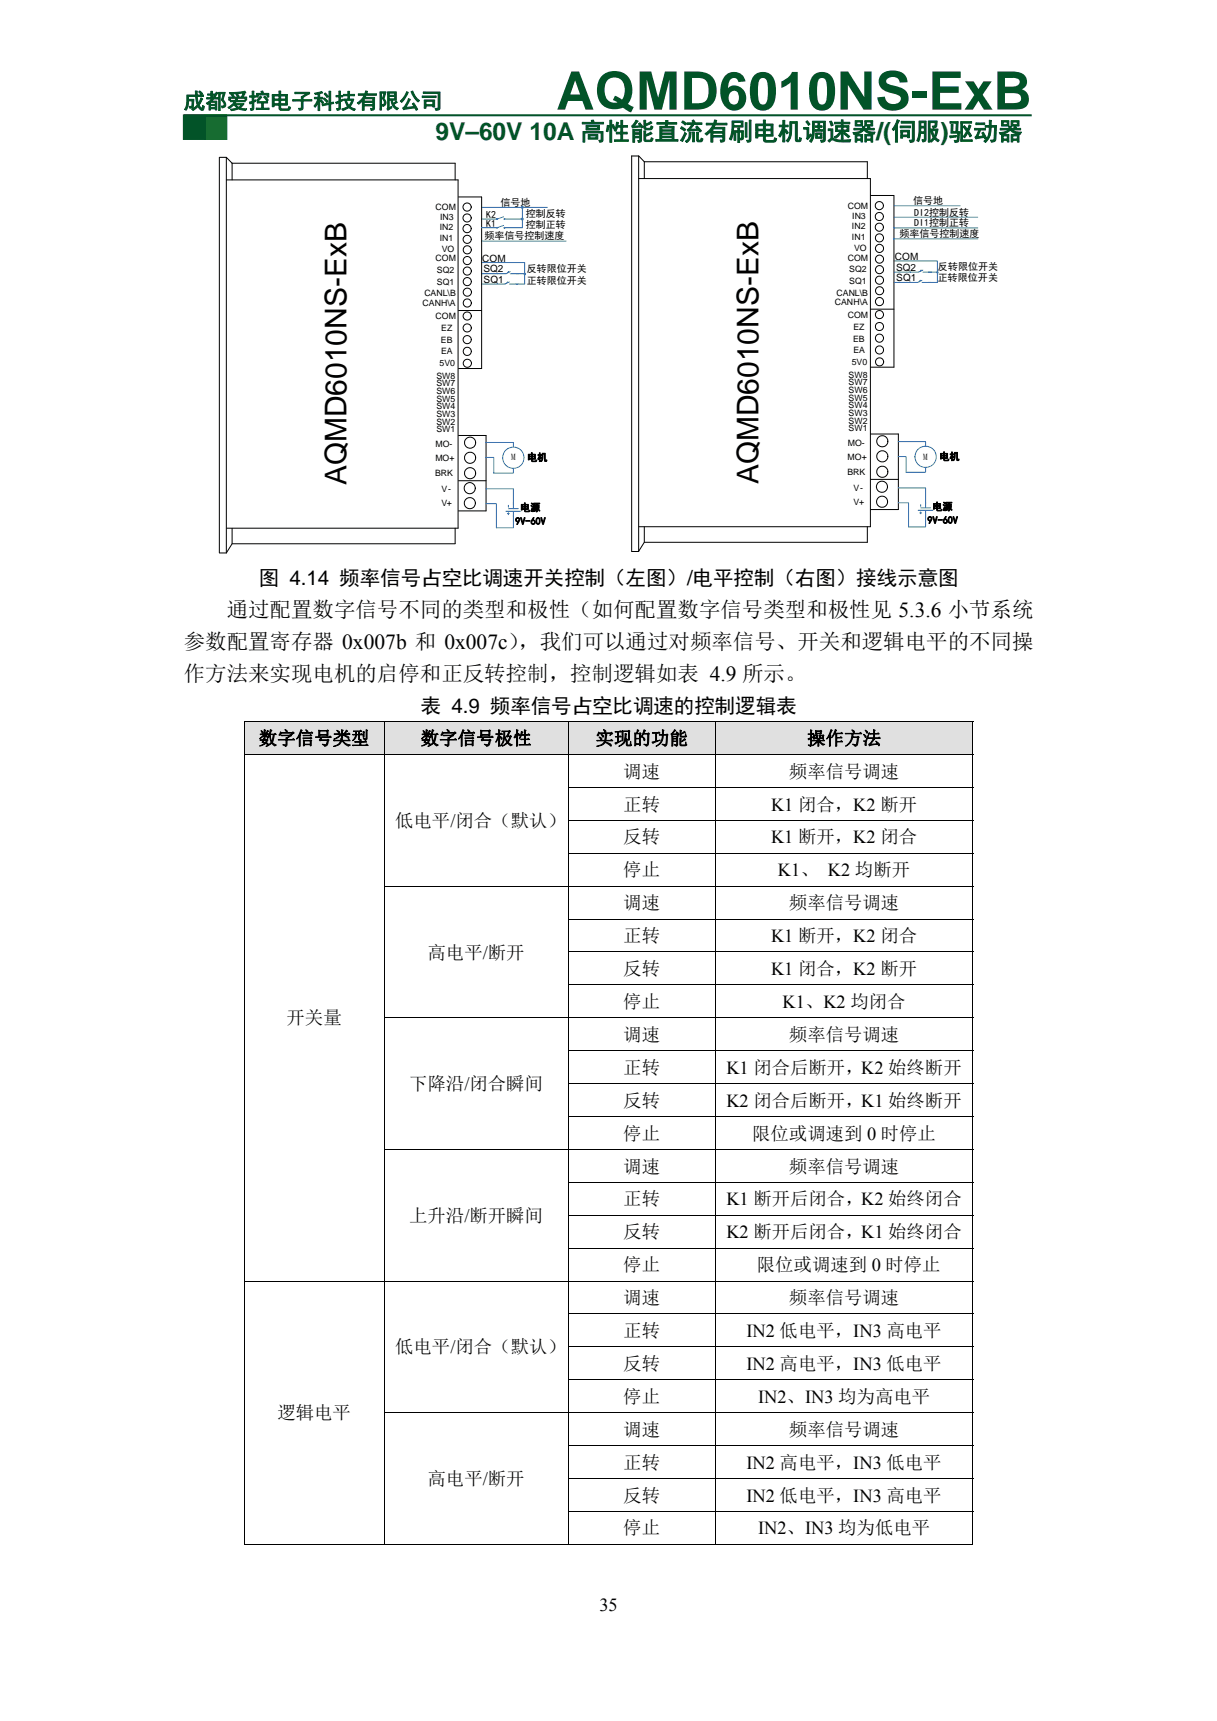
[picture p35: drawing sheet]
<svg xmlns="http://www.w3.org/2000/svg" width="210mm" height="297mm" viewBox="0 0 210 297" stroke-linecap="round" stroke-linejoin="round" font-family="sans-serif">
<defs><g id="words">
<text font-size="9.2" fill="#025328" x="96" y="18.9">AQMD6010NS-ExB</text>
<g font-size="5.2">
<text x="59.8" y="83.8" transform="rotate(-90 59.8 83.8)">AQMD6010NS-ExB</text>
<text x="130.9" y="83.6" transform="rotate(-90 130.9 83.6)">AQMD6010NS-ExB</text>
</g>
<text font-size="4.2" fill="#025328" x="75.1" y="24.2">9V–60V 10A 高性能直流有刷电机调速器/(伺服)驱动器</text>
<text font-size="3.7" fill="#025328" x="31.7" y="18.7">成都爱控电子科技有限公司</text>
<g font-size="3.7">
<text x="39.1" y="106.5">通过配置数字信号不同的类型和极性（如何配置数字信号类型和极性见 5.3.6 小节系统</text>
<text x="31.7" y="112">参数配置寄存器 0x007b 和 0x007c）</text>
<text x="89.5" y="112">，我们可以通过对频率信号、开关和逻辑电平的不同操</text>
<text x="31.7" y="117.5">作方法来实现电机的启停和正反转控制，控制逻辑如表 4.9 所示。</text>
</g>
<g font-size="3.5">
<text x="44.6" y="101">图 4.14 频率信号占空比调速开关控制（左图）/电平控制（右图）接线示意图</text>
<text x="72.6" y="123">表 4.9 频率信号占空比调速的控制逻辑表</text>
</g>
<g font-size="3.2">
<text x="44.6" y="128.5">数字信号类型</text>
<text x="72.6" y="128.5">数字信号极性</text>
<text x="102.7" y="128.5">实现的功能</text>
<text x="139.3" y="128.5">操作方法</text>
<text x="107.5" y="134.2">调速</text>
<text x="136.1" y="134.2">频率信号调速</text>
<text x="68.2" y="142.7">低电平/闭合（默认）</text>
<text x="107.5" y="139.9">正转</text>
<text x="133" y="139.9">K1 闭合，K2 断开</text>
<text x="107.5" y="145.6">反转</text>
<text x="133" y="145.6">K1 断开，K2 闭合</text>
<text x="107.5" y="151.3">停止</text>
<text x="134.2" y="151.3">K1、 K2 均断开</text>
<text x="107.5" y="156.9">调速</text>
<text x="136.1" y="156.9">频率信号调速</text>
<text x="73.8" y="165.4">高电平/断开</text>
<text x="107.5" y="162.6">正转</text>
<text x="133" y="162.6">K1 断开，K2 闭合</text>
<text x="107.5" y="168.3">反转</text>
<text x="107.5" y="174">停止</text>
<text x="133" y="168.3">K1 闭合，K2 断开</text>
<text x="135" y="174">K1、K2 均闭合</text>
<text x="49.4" y="176.8">开关量</text>
<text x="107.5" y="179.6">调速</text>
<text x="136.1" y="179.6">频率信号调速</text>
<text x="107.5" y="185.3">正转</text>
<text x="125.3" y="185.3">K1 闭合后断开，K2 始终断开</text>
<text x="70.6" y="188.2">下降沿/闭合瞬间</text>
<text x="107.5" y="191">反转</text>
<text x="125.3" y="191">K2 闭合后断开，K1 始终断开</text>
<text x="107.5" y="196.7">停止</text>
<text x="129.8" y="196.7">限位或调速到 0 时停止</text>
<text x="107.5" y="202.4">调速</text>
<text x="136.1" y="202.4">频率信号调速</text>
<text x="107.5" y="208">正转</text>
<text x="125.3" y="208">K1 断开后闭合，K2 始终闭合</text>
<text x="70.6" y="210.9">上升沿/断开瞬间</text>
<text x="107.5" y="213.7">反转</text>
<text x="125.3" y="213.7">K2 断开后闭合，K1 始终闭合</text>
<text x="107.5" y="219.4">停止</text>
<text x="130.6" y="219.4">限位或调速到 0 时停止</text>
<text x="107.5" y="225.1">调速</text>
<text x="136.1" y="225.1">频率信号调速</text>
<text x="68.2" y="233.6">低电平/闭合（默认）</text>
<text x="107.5" y="230.8">正转</text>
<text x="128.8" y="230.8">IN2 低电平，IN3 高电平</text>
<text x="107.5" y="236.5">反转</text>
<text x="128.8" y="236.5">IN2 高电平，IN3 低电平</text>
<text x="47.9" y="245">逻辑电平</text>
<text x="107.5" y="242.1">停止</text>
<text x="130.8" y="242.1">IN2、IN3 均为高电平</text>
<text x="107.5" y="247.8">调速</text>
<text x="136.1" y="247.8">频率信号调速</text>
<text x="73.8" y="256.3">高电平/断开</text>
<text x="107.5" y="253.5">正转</text>
<text x="128.8" y="253.5">IN2 高电平，IN3 低电平</text>
<text x="107.5" y="259.2">反转</text>
<text x="128.8" y="259.2">IN2 低电平，IN3 高电平</text>
<text x="107.5" y="264.8">停止</text>
<text x="130.8" y="264.8">IN2、IN3 均为低电平</text>
<text x="103.4" y="278.1">35</text>
</g>
<g font-size="1.7">
<text x="86.4" y="35.5">信号地</text>
<text x="157.5" y="35.2">信号地</text>
<text x="83.6" y="41.3">频率信号控制速度</text>
<text x="83.9" y="37.7">K2</text>
<text x="83.9" y="39.2">K1</text>
<text x="90.7" y="37.5">控制反转</text>
<text x="90.7" y="39.3">控制正转</text>
<text x="155.2" y="40.9">频率信号控制速度</text>
<text x="157.7" y="39.1">DI1控制正转</text>
<text x="157.7" y="37.3">DI2控制反转</text>
<text x="83.2" y="45.2">COM</text>
<text x="83.4" y="47">SQ2</text>
<text x="90.9" y="47">反转限位开关</text>
<text x="154.4" y="44.9">COM</text>
<text x="154.6" y="46.8">SQ2</text>
<text x="161.8" y="46.6">反转限位开关</text>
<text x="83.4" y="48.8">SQ1</text>
<text x="90.9" y="49.1">正转限位开关</text>
<text x="154.6" y="48.6">SQ1</text>
<text x="161.8" y="48.5">正转限位开关</text>
<text x="91" y="79.5">电机</text>
<text x="162.1" y="79.4">电机</text>
<text x="89.8" y="88.2">电源</text>
<text x="160.9" y="88">电源</text>
<text x="88.9" y="90.5">9V-60V</text>
<text x="160" y="90.4">9V-60V</text>
</g>
<g font-size="1.6">
<text x="88.2" y="79.5">M</text>
<text x="159.3" y="79.3">M</text>
</g>
<g font-size="1.5">
<text x="75.2" y="36.2">COM</text>
<text x="75.9" y="39.8">IN2</text>
<text x="75.9" y="41.6">IN1</text>
<text x="75.9" y="38">IN3</text>
<text x="146.3" y="36">COM</text>
<text x="147" y="39.6">IN2</text>
<text x="147" y="41.4">IN1</text>
<text x="147" y="37.9">IN3</text>
<text x="75.2" y="45.1">COM</text>
<text x="75.4" y="47.1">SQ2</text>
<text x="76.2" y="43.4">VO</text>
<text x="146.3" y="45">COM</text>
<text x="146.5" y="46.9">SQ2</text>
<text x="147.4" y="43.2">VO</text>
<text x="72.9" y="52.9">CANH\A</text>
<text x="73.2" y="51.2">CANL\B</text>
<text x="75.4" y="49.1">SQ1</text>
<text x="144.1" y="52.7">CANH\A</text>
<text x="144.3" y="51">CANL\B</text>
<text x="146.5" y="49">SQ1</text>
<text x="75.2" y="55.1">COM</text>
<text x="76.1" y="59.1">EB</text>
<text x="76.1" y="57.2">EZ</text>
<text x="146.3" y="54.9">COM</text>
<text x="147.2" y="59">EB</text>
<text x="147.3" y="57">EZ</text>
<text x="75.3" y="65.4">SW8</text>
<text x="75.8" y="63.2">5V0</text>
<text x="76.1" y="61.1">EA</text>
<text x="146.4" y="65.2">SW8</text>
<text x="147" y="63.1">5V0</text>
<text x="147.2" y="60.9">EA</text>
<text x="75.3" y="66.7">SW7</text>
<text x="75.3" y="68.1">SW6</text>
<text x="75.3" y="69.3">SW5</text>
<text x="75.3" y="70.7">SW4</text>
<text x="146.4" y="66.5">SW7</text>
<text x="146.4" y="67.9">SW6</text>
<text x="146.4" y="69.2">SW5</text>
<text x="146.4" y="70.5">SW4</text>
<text x="146.4" y="71.9">SW3</text>
<text x="75.2" y="77.1">MO-</text>
<text x="75.3" y="72">SW3</text>
<text x="75.3" y="73.3">SW2</text>
<text x="75.3" y="74.6">SW1</text>
<text x="146.3" y="77">MO-</text>
<text x="146.4" y="73.2">SW2</text>
<text x="146.4" y="74.5">SW1</text>
<text x="75.1" y="82.2">BRK</text>
<text x="75.1" y="79.6">MO+</text>
<text x="146.2" y="82">BRK</text>
<text x="146.2" y="79.4">MO+</text>
<text x="76.2" y="85">V-</text>
<text x="76.2" y="87.3">V+</text>
<text x="147.3" y="84.8">V-</text>
<text x="147.3" y="87.2">V+</text>
</g>
</g></defs>
<path d="M35.4 19.9h3.7v4.1h-3.7z" fill="#008000"/>
<path d="M35.4 19.9h3.7v4.1h-3.7z" fill="none" stroke="#008000" stroke-width=".26"/>
<path d="M31.7 19.9h3.7v4.1h-3.7z" fill="#025328"/>
<path d="M31.7 19.9h3.7v4.1h-3.7z" fill="none" stroke="#025328" stroke-width=".26"/>
<path d="M31.7 19.9h146.3" fill="none" stroke="#025328" stroke-width=".35"/>
<path d="M83.1 37.8h2.7M83.1 35.8h11.4M90.1 35.8v2M83.1 45.3h7.4v3.7M83.1 41.6h14.6M87.7 48.8l-.1-.2-.2 .3M87.8 47l-.1-.1-.2 .2M87.9 48.7l-.8 .3h-4M87.9 49h1.5M88 47.2h2.5M88 46.9l-.7 .3h-4.2" fill="none" stroke="#3365ff" stroke-width=".17"/>
<path d="M90.5 47.3h.1" fill="none" stroke="#3365ff" stroke-width=".45"/>
<circle cx="90.1" cy="35.8" r=".26" fill="#3365ff"/>
<path d="M154.3 37.5h14.4M154.3 35.5h11.4M89 49h1.5M154.3 45h7.4v3.7M158.9 48.5l-.1-.1-.2 .2M159 46.7l-.1-.1-.2 .3M159.1 48.4l-.8 .3h-4M159.1 48.7h2.6M159.2 46.6l-.7 .4h-4.2M159.2 47h2.5" fill="none" stroke="#3365ff" stroke-width=".17"/>
<path d="M161.7 47h.1" fill="none" stroke="#3365ff" stroke-width=".45"/>
<path d="M87 37.7v.1l.1 .1zM85.7 37.7v.1l.1 .1z" fill-rule="evenodd" fill="#fff"/>
<g fill="none" stroke="#3365ff" stroke-width=".17">
<path d="M83.1 39.3h2.7M85.7 37.7l.2 .1-.1 .1zM86.9 37.4l-1 .4M87 37.7l.1 .2-.1-.1zM87.1 37.8h3v1.5M154.2 39.3h14.5M154.1 41.2h14.6M83.8 79h1.4v2.7h3.4v-.9M83.8 76.4h4.8v.7M155 78.8h1.3v2.7h3.4v-.8M155 76.2h4.7v.8M83.9 86.9h1.7v4.2"/>
<path d="M83.9 84.4h4.7v3.4M87.3 88.2h2.6M87.5 88.6h.4M87.7 87.8h1.7M87.7 87.2v.3M87.7 88.5v.3M88.6 88.9v2.2h-2.9M88.6 88.2v1.1M155 86.8h1.8v4.2M155 84.2h4.7v3.5M158.4 88.1h2.6M158.7 88.5h.3"/>
<path d="M158.9 87.7h1.7M158.9 87.1v.3M158.9 88.3v.4M159.7 88.8v2.2h-2.9M159.7 88.1v1.1"/>
<circle cx="88.6" cy="79" r="1.84"/>
<circle cx="159.7" cy="78.9" r="1.84"/>
</g>
<path d="M37.9 27.2h1.1M109 26.9h1.1" fill="none" stroke="#000" stroke-width=".18"/>
<g fill="none" stroke="#000" stroke-width=".17">
<path d="M37.8 27.2v68.2M39.1 31.1h39.9v60M40 28.2h38.5v2.9M40 28.2v2.9M40 28.2l-.9-1v68.2M79.1 34h4M83.1 34v29.6h-4M109 26.9v68.3h1.2l1-1.6v-2.7M110.2 30.8h40v60.1h-39.9M111.2 27.9l-1-1v68.3M111.2 27.9h38.4v2.9M111.2 27.9v2.9"/>
<path d="M150.2 33.7h4M151.1 35.1a.71 .71 0 0 1 1.3 .2 .7 .7 0 0 1-.8 .9 .7 .7 0 0 1-.5-1.1zM154.2 33.8v29.6h-4M79.1 53.6h4M80.1 42.6a.7 .7 0 0 1 .8-.1 .7 .7 0 0 1 .4 .8l-.2 .3-.3 .2h-.4l-.3-.2-.2-.4zM150.2 53.4h4M79.1 75.2h4.8v13h-4.8M80.4 78.3a.97 .97 0 0 1 1.6 .5 1.01 1.01 0 0 1-.7 1.2 .97 .97 0 0 1-1-.6 .97 .97 0 0 1 .1-1.1zM150.2 74.9h4.8v13h-4.8M39.1 91.2h40M40 91.2v2.7l-.9 1.5h-1.2M40 93.9h38.5"/>
<path d="M78.5 91.2v2.6M79.1 83h4.8M80.4 83.6a.96 .96 0 0 1 1.2-.1 .96 .96 0 0 1 .3 1.2 .96 .96 0 0 1-1.1 .5 .96 .96 0 0 1-.7-1zM80.4 86.1a.96 .96 0 0 1 1.5 .3 .96 .96 0 0 1-.6 1.4 .95 .95 0 0 1-1.2-1.1zM149.6 90.9v2.7h-38.4M150.2 82.7h4.8"/>
<circle cx="80.6" cy="39.5" r=".71"/>
<circle cx="80.6" cy="35.7" r=".71"/>
<circle cx="80.6" cy="37.6" r=".7"/>
<circle cx="151.7" cy="37.4" r=".7"/>
<circle cx="151.7" cy="39.2" r=".7"/>
<circle cx="80.6" cy="41.3" r=".7"/>
<circle cx="80.6" cy="52.3" r=".7"/>
<circle cx="80.6" cy="54.5" r=".7"/>
<circle cx="80.6" cy="58.6" r=".7"/>
<circle cx="80.6" cy="46.8" r=".7"/>
<circle cx="80.6" cy="56.6" r=".7"/>
<circle cx="80.6" cy="45" r=".7"/>
<circle cx="80.6" cy="48.6" r=".7"/>
<circle cx="80.6" cy="50.4" r=".7"/>
<circle cx="151.7" cy="58.4" r=".7"/>
<circle cx="151.7" cy="54.3" r=".7"/>
<circle cx="151.7" cy="41.1" r=".7"/>
<circle cx="151.7" cy="56.4" r=".7"/>
<circle cx="151.7" cy="42.9" r=".7"/>
<circle cx="151.7" cy="46.5" r=".7"/>
<circle cx="151.7" cy="52" r=".7"/>
<circle cx="151.7" cy="48.4" r=".7"/>
<circle cx="151.7" cy="44.7" r=".69"/>
<circle cx="151.8" cy="50.2" r=".7"/>
<circle cx="80.6" cy="60.6" r=".7"/>
<circle cx="80.6" cy="62.7" r=".7"/>
<circle cx="81.1" cy="76.4" r=".96"/>
<circle cx="151.7" cy="60.4" r=".7"/>
<circle cx="151.8" cy="62.5" r=".7"/>
<circle cx="152.2" cy="78.8" r=".96"/>
<circle cx="152.2" cy="76.2" r=".96"/>
<circle cx="81.1" cy="81.7" r=".96"/>
<circle cx="152.2" cy="84" r=".96"/>
<circle cx="152.2" cy="86.6" r=".96"/>
<circle cx="152.2" cy="81.4" r=".95"/>
</g>
<circle cx="90.1" cy="37.8" r=".26" fill="#3365ff"/>
<path d="M87 39.2l.1 .2v-.2zM85.7 39.2l.1 .2v-.2z" fill-rule="evenodd" fill="#fff"/>
<path d="M85.7 39.2h.1v.2zM86.9 38.9l-1 .4M87 39.2h.1v.2zM87.1 39.3h3" fill="none" stroke="#3365ff" stroke-width=".17"/>
<g fill="#e0e0e0">
<path d="M42.2 124.6h24v5.5h-24z"/>
<path d="M44 124.6h20.4v5.5h-20.4z"/>
<path d="M66.4 124.6h31.5v5.5h-31.5z"/>
<path d="M68.2 124.6h27.9v5.5h-27.9z"/>
<path d="M98.1 124.6h25.2v5.5h-25.2z"/>
<path d="M99.9 124.6h21.6v5.5h-21.6z"/>
<path d="M123.5 124.6h44.3v5.5h-44.3z"/>
<path d="M125.3 124.6h40.7v5.5h-40.7z"/>
</g>
<g fill="#000">
<path d="M42.1 124.5h.1v.1h-.1zM42.1 135.8h.1v.2h-.1zM66.2 135.8h.2v.2h-.2zM167.8 124.5h.2v.1h-.2zM42.1 141.5h.1v.2h-.1zM42.1 147.2h.1v.1h-.1zM42.1 152.9h.1v.1h-.1zM42.1 158.5h.1v.2h-.1zM66.2 141.5h.2v.2h-.2zM66.2 147.2h.2v.1h-.2zM66.2 158.5h.2v.2h-.2zM42.1 164.2h.1v.2h-.1z"/>
<path d="M42.1 169.9h.1v.2h-.1zM42.1 175.6h.1v.1h-.1zM66.2 164.2h.2v.2h-.2zM66.2 169.9h.2v.2h-.2zM42.1 181.3h.1v.1h-.1zM42.1 186.9h.1v.2h-.1zM42.1 192.6h.1v.2h-.1zM42.1 198.3h.1v.2h-.1zM66.2 181.3h.2v.1h-.2zM66.2 186.9h.2v.2h-.2zM66.2 192.6h.2v.2h-.2zM42.1 204h.1v.2h-.1z"/>
<path d="M42.1 209.7h.1v.1h-.1zM42.1 215.3h.1v.2h-.1zM66.2 204h.2v.2h-.2zM66.2 209.7h.2v.1h-.2zM66.2 215.3h.2v.2h-.2zM42.1 226.7h.1v.2h-.1zM42.1 232.4h.1v.1h-.1zM42.1 238.1h.1v.1h-.1zM66.2 226.7h.2v.2h-.2zM66.2 232.4h.2v.1h-.2zM66.2 238.1h.2v.1h-.2zM42.1 243.7h.1v.2h-.1z"/>
<path d="M42.1 249.4h.1v.2h-.1zM42.1 255.1h.1v.2h-.1zM66.2 249.4h.2v.2h-.2zM66.2 255.1h.2v.2h-.2zM42.1 260.8h.1v.1h-.1zM66.2 260.8h.2v.1h-.2zM167.8 266.5h.2v.1h-.2z"/>
</g>
<g fill="none" stroke="#000" stroke-width=".17">
<path d="M42.1 124.5h125.9M42.1 130.2h125.9M42.1 124.6v5.5M42.1 130.3v5.5M42.1 136v5.5M66.3 124.6v5.5M66.3 130.3v5.5M66.3 136v5.5M97.9 135.9h70.1M98 124.6v5.5M98 130.3v5.5M98 136v5.5"/>
<path d="M123.4 124.6v5.5M123.4 130.3v5.5M123.4 136v5.5M167.9 124.6v5.5M167.9 130.3v5.5M167.9 136v5.5M42.1 141.7v5.5M42.1 147.3v5.6M42.1 153v5.5M42.1 158.7v5.5M66.2 153h101.8M66.3 141.7v5.5"/>
<path d="M66.3 147.3v5.6M66.3 153v5.5M66.3 158.7v5.5M97.9 141.6h70.1M97.9 147.3h70.1M97.9 158.6h70.1M98 141.7v5.5M98 147.3v5.6M98 153v5.5M98 158.7v5.5M123.4 141.7v5.5M123.4 147.3v5.6"/>
<path d="M123.4 153v5.5M123.4 158.7v5.5M167.9 141.7v5.5M167.9 147.3v5.6M167.9 153v5.5M167.9 158.7v5.5M42.1 164.4v5.5M42.1 170.1v5.5M42.1 175.7v5.6M66.2 175.7h101.8M66.3 164.4v5.5M66.3 170.1v5.5"/>
<path d="M66.3 175.7v5.6M97.9 164.3h70.1M97.9 170h70.1M98 164.4v5.5M98 170.1v5.5M98 175.7v5.6M123.4 164.4v5.5M123.4 170.1v5.5M123.4 175.7v5.6M167.9 164.4v5.5M167.9 170.1v5.5M167.9 175.7v5.6"/>
<path d="M42.1 181.4v5.5M42.1 187.1v5.5M42.1 192.8v5.5M42.1 198.5v5.5M66.2 198.4h101.8M66.3 181.4v5.5M66.3 187.1v5.5M66.3 192.8v5.5M66.3 198.5v5.5M97.9 181.3h70.1M97.9 187h70.1M97.9 192.7h70.1"/>
<path d="M98 181.4v5.5M98 187.1v5.5M98 192.8v5.5M98 198.5v5.5M123.4 181.4v5.5M123.4 187.1v5.5M123.4 192.8v5.5M123.4 198.5v5.5M167.9 181.4v5.5M167.9 187.1v5.5M167.9 192.8v5.5M167.9 198.5v5.5"/>
<path d="M42.1 204.2v5.5M42.1 209.8v5.5M42.1 215.5v5.5M66.3 204.2v5.5M66.3 209.8v5.5M66.3 215.5v5.5M97.9 204.1h70.1M97.9 209.7h70.1M97.9 215.4h70.1M98 204.2v5.5M98 209.8v5.5M98 215.5v5.5"/>
<path d="M123.4 204.2v5.5M123.4 209.8v5.5M123.4 215.5v5.5M167.9 204.2v5.5M167.9 209.8v5.5M167.9 215.5v5.5M42.1 221.1h125.9M42.1 221.2v5.5M42.1 226.9v5.5M42.1 232.5v5.6M42.1 238.2v5.5M66.3 221.2v5.5"/>
<path d="M66.3 226.9v5.5M66.3 232.5v5.6M66.3 238.2v5.5M97.9 226.8h70.1M97.9 232.5h70.1M97.9 238.1h70.1M98 221.2v5.5M98 226.9v5.5M98 232.5v5.6M98 238.2v5.5M123.4 221.2v5.5M123.4 226.9v5.5"/>
<path d="M123.4 232.5v5.6M123.4 238.2v5.5M167.9 221.2v5.5M167.9 226.9v5.5M167.9 232.5v5.6M167.9 238.2v5.5M42.1 243.9v5.5M42.1 249.6v5.5M42.1 255.3v5.5M66.2 243.8h101.8M66.3 243.9v5.5M66.3 249.6v5.5"/>
<path d="M66.3 255.3v5.5M97.9 249.5h70.1M97.9 255.2h70.1M98 243.9v5.5M98 249.6v5.5M98 255.3v5.5M123.4 243.9v5.5M123.4 249.6v5.5M123.4 255.3v5.5M167.9 243.9v5.5M167.9 249.6v5.5M167.9 255.3v5.5"/>
<path d="M42.1 266.6h24.1M42.1 260.9v5.7M66.3 260.9v5.7M66.4 266.6h31.5M97.9 260.9h70.1M98 260.9v5.7M98.1 266.6h25.2M123.4 260.9v5.7M123.5 266.6h44.3M167.9 260.9v5.7"/>
</g>
<use href="#words"/>
</svg>
